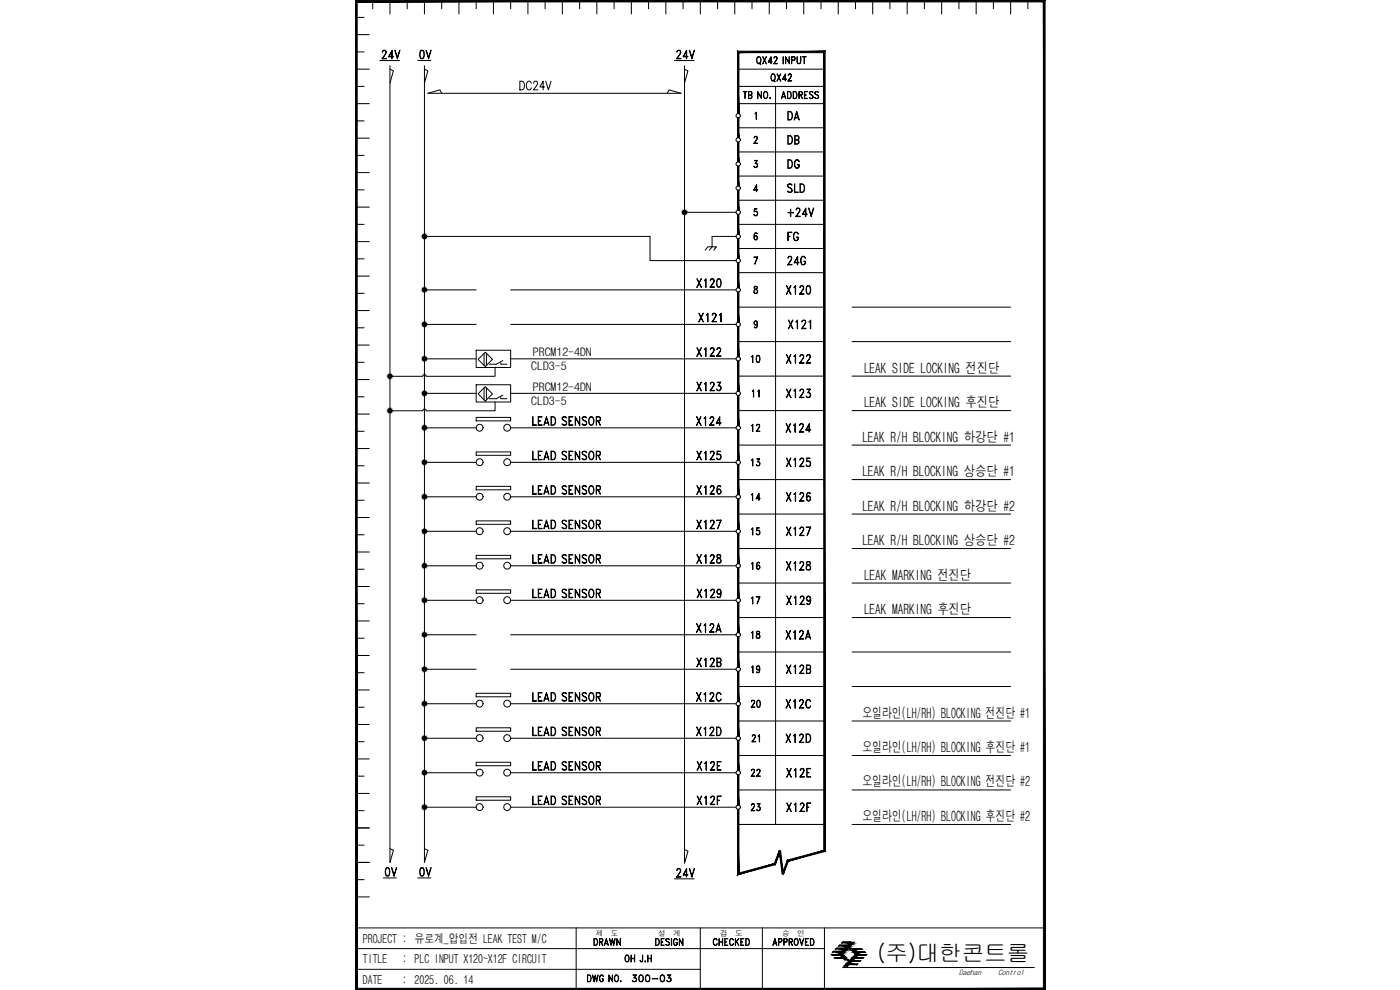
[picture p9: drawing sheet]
<svg xmlns="http://www.w3.org/2000/svg" width="420mm" height="297mm" viewBox="0 0 420 297" stroke-linecap="round" stroke-linejoin="round" font-family="sans-serif">
<defs><g id="words">
<text font-size="6.8" x="263.2" y="288.3">(주)대한콘트롤</text>
<g font-size="6.2">
<text x="235.7" y="37.4">DA</text>
<text x="235.7" y="51.9">DG</text>
<text x="235.7" y="66.3">+24V</text>
<text x="235.3" y="80.8">24G</text>
<text x="234.9" y="89.6">X120</text>
<text x="208.1" y="108.3">X122</text>
<text x="234.9" y="120.6">X123</text>
<text x="208.1" y="139.3">X125</text>
<text x="234.9" y="151.7">X126</text>
<text x="208.1" y="170.4">X128</text>
<text x="235.3" y="182.7">X129</text>
<text x="208.1" y="201.4">X12B</text>
<text x="234.9" y="213.8">X12C</text>
<text x="208.5" y="232.5">X12E</text>
<text x="235.3" y="244.8">X12F</text>
</g>
<g font-size="5.7">
<text x="155.2" y="28.2">DC24V</text>
<text x="230.4" y="25.8">QX42</text>
<text x="235.7" y="44.4">DB</text>
<text x="235.3" y="58.9">SLD</text>
<text x="235.7" y="73.4">FG</text>
<text x="208.1" y="87.5">X120</text>
<text x="208.8" y="97.7">X121</text>
<text x="235.7" y="99.8">X121</text>
<text x="234.9" y="110.1">X122</text>
<text x="208.1" y="118.5">X123</text>
<text x="208.1" y="128.8">X124</text>
<text x="234.9" y="130.9">X124</text>
<text x="234.9" y="141.1">X125</text>
<text x="208.1" y="149.6">X126</text>
<text x="208.1" y="159.8">X127</text>
<text x="234.9" y="161.9">X127</text>
<text x="234.9" y="172.2">X128</text>
<text x="208.5" y="180.6">X129</text>
<text x="208.1" y="190.9">X12A</text>
<text x="234.9" y="193">X12A</text>
<text x="234.9" y="203.2">X12B</text>
<text x="208.1" y="211.7">X12C</text>
<text x="208.1" y="221.9">X12D</text>
<text x="234.9" y="224">X12D</text>
<text x="235.3" y="234.2">X12E</text>
<text x="208.5" y="242.7">X12F</text>
</g>
<g font-size="5.3">
<text x="233.5" y="30.7">ADDRESS</text>
<text x="224.7" y="110.1">10</text>
<text x="224.7" y="130.5">12</text>
<text x="224.7" y="141.1">13</text>
<text x="224.7" y="151.3">14</text>
<text x="224.7" y="161.6">15</text>
<text x="224.7" y="172.2">16</text>
<text x="224.7" y="182.4">17</text>
<text x="224.7" y="192.6">18</text>
<text x="224.7" y="203.2">19</text>
<text x="224.4" y="213.4">20</text>
<text x="224.7" y="223.7">21</text>
<text x="224.4" y="234.2">22</text>
<text x="224.4" y="244.5">23</text>
<text x="177.4" y="285">DRAWN</text>
<text x="188.7" y="296">300-03</text>
</g>
<text font-size="4.9" x="229" y="120.3" transform="rotate(-90 229 120.3)">11</text>
<g font-size="4.2">
<text x="259.3" y="111.8">LEAK SIDE LOCKING 전진단</text>
<text x="259.3" y="122.1">LEAK SIDE LOCKING 후진단</text>
<text x="258.8" y="132.5">LEAK R/H BLOCKING 하강단 #1</text>
<text x="258.8" y="142.8">LEAK R/H BLOCKING 상승단 #1</text>
<text x="258.8" y="153.2">LEAK R/H BLOCKING 하강단 #2</text>
<text x="258.8" y="163.5">LEAK R/H BLOCKING 상승단 #2</text>
<text x="259.3" y="173.9">LEAK MARKING 전진단</text>
<text x="259.3" y="184.2">LEAK MARKING 후진단</text>
<text x="258.8" y="215.3">오일라인(LH/RH) BLOCKING 전진단 #1</text>
<text x="258.8" y="225.6">오일라인(LH/RH) BLOCKING 후진단 #1</text>
<text x="258.8" y="236">오일라인(LH/RH) BLOCKING 전진단 #2</text>
<text x="258.8" y="246.3">오일라인(LH/RH) BLOCKING 후진단 #2</text>
</g>
<g font-size="3.7">
<text x="108.9" y="282.9">PROJECT : 유로계_압입전 LEAK TEST M/C</text>
<text x="108.9" y="289.1">TITLE</text>
<text x="120.6" y="289.1">: PLC INPUT X120~X12F CIRCUIT</text>
<text x="108.9" y="295.3">DATE</text>
<text x="120.6" y="295.3">: 2025. 06. 14</text>
</g>
<g font-size="3.5">
<text x="160" y="106.9">PRCM12-4DN</text>
<text x="159.5" y="111.1">CLD3-5</text>
<text x="160" y="117.3">PRCM12-4DN</text>
<text x="159.5" y="121.4">CLD3-5</text>
</g>
<g font-size="2.3">
<text x="178.8" y="281">제</text>
<text x="183.4" y="281">도</text>
<text x="197.5" y="281">설</text>
<text x="202" y="281">계</text>
<text x="216.1" y="281">검</text>
<text x="220.6" y="281">도</text>
<text x="234.7" y="281">승</text>
<text x="239.2" y="281">인</text>
<text x="287.8" y="292.5">Daehan</text>
<text x="299.6" y="292.5">Control</text>
</g>
</g></defs>
<!-- layer: 0 -->
<g fill="#000" stroke="#000" stroke-width=".3">
<path d="M252.2 285.7v.3h-.2zM253.2 284.8v.3h-.3zM253.8 284.2l.3-.3v.3zM255 283v.3h-.3zM256.5 284.9l.2 .3h-.2zM257.4 285.8l.3 .3h-.3z"/>
<path d="M106.7 .1v.5l206.9-.5zM106.7 .6l206.9-.5-.5 .5zM313.6 .1l-.5 .5 .5 296.4zM313.1 .6l.5 296.4-.5-.5zM106.7 297h206.9l-.5-.5zM106.7 297l.5-.5h205.9zM106.7 .1v296.9l.5-.5zM106.7 .1h.5v296.4z"/>
<path d="M221.3 35.4l.5 5.9v-5.9zM221.3 35.4l.5 5.9h-.5z"/>
<path d="M221.3 42.6l.5 6v-6zM221.3 42.6l.5 6h-.5z"/>
<path d="M221.3 49.9l.5 5.9v-5.9zM221.3 49.9l.5 5.9h-.5z"/>
<path d="M221.3 57.1l.5 6v-6zM221.3 57.1l.5 6h-.5z"/>
<path d="M221.3 64.3l.5 6v-6zM221.3 64.3l.5 6h-.5z"/>
<path d="M221.3 71.6l.5 5.9v-5.9zM221.3 71.6l.5 5.9h-.5z"/>
<path d="M221.3 78.8l.5 7.5v-7.5zM221.3 78.8l.5 7.5h-.5z"/>
<path d="M221.3 87.6l.5 9.1v-9.1zM221.3 87.6l.5 9.1h-.5z"/>
<path d="M221.3 98l.5 9v-9zM221.3 98l.5 9h-.5z"/>
<path d="M221.3 108.3l.5 9.1v-9.1zM221.3 108.3l.5 9.1h-.5z"/>
<path d="M221.3 118.7l.5 9v-9zM221.3 118.7l.5 9h-.5z"/>
<path d="M221.3 129l.5 9.1v-9.1zM221.3 129l.5 9.1h-.5z"/>
<path d="M221.3 139.4l.5 9v-9zM221.3 139.4l.5 9h-.5z"/>
<path d="M221.3 149.7l.5 9.1v-9.1zM221.3 149.7l.5 9.1h-.5z"/>
<path d="M221.3 160.1l.5 9v-9zM221.3 160.1l.5 9h-.5z"/>
<path d="M221.3 170.4l.5 9.1v-9.1zM221.3 170.4l.5 9.1h-.5z"/>
<path d="M221.3 180.8l.5 9v-9zM221.3 180.8l.5 9h-.5z"/>
<path d="M221.3 191.1l.5 9.1v-9.1zM221.3 191.1l.5 9.1h-.5z"/>
<path d="M221.3 201.5l.5 9v-9zM221.3 201.5l.5 9h-.5z"/>
<path d="M221.3 211.8l.5 9.1v-9.1zM221.3 211.8l.5 9.1h-.5z"/>
<path d="M221.3 222.2l.5 9v-9zM221.3 222.2l.5 9h-.5z"/>
<path d="M221.3 232.5l.5 9.1v-9.1zM221.3 232.5l.5 9.1h-.5z"/>
<path d="M221.4 242.8l.4 19.1v-19.1zM221.4 242.8l.4 19.1-.4 .6zM221.8 261.9l-.4 .6 10.9-3.4zM221.4 262.5l10.9-3.4 .4 .4zM233.9 255.2l-1.6 3.9 .4 .4zM233.9 255.2l.4 .2-1.6 4.1z"/>
<path d="M233.8 255.3l1.3 6.9-.8-6.9zM233.8 255.3l1.3 6.9h-.4z"/>
<path d="M236.3 258l-1.6 4.1 .4 .2zM236.3 258l.3 .4-1.5 3.9zM236.3 258l.3 .4 10.6-3.2zM236.6 258.4l10.6-3.2 .4 .3zM247.2 15.8v239.4l.4 .3zM247.6 15.4v240.1l-.4-239.7zM221.8 15.8h25.4l.4-.4zM221.3 15.4h26.3l-25.8 .4zM221.3 15.4l.5 18.7v-18.3zM221.3 15.4l.5 18.7h-.5z"/>
<path d="M250.1 285.5h2.1zM250.1 285.5h2.1z"/>
<path d="M251 284.5h2.2zM251 284.5h2.2z"/>
<path d="M249.5 286.4l2.6 .2-.2-.2zM249.5 286.4l2.6 .2h-2.4z"/>
<path d="M251.9 283.6h2.2zM251.9 283.6h2.2z"/>
<path d="M250.1 285.5l2.1 .2v-.2zM250.1 285.5l2.1 .2h-2.3z"/>
<path d="M252 286l.2 .2zM252 286l.2 .2h-.4z"/>
<path d="M252.2 285.5v.2l.3-.2zM252.2 285.5v.2z"/>
<path d="M250.4 287.3l2.6 .3-.2-.3zM250.4 287.3l2.6 .3h-2.3z"/>
<path d="M252.9 282.7h2.1zM252.9 282.7h2.1z"/>
<path d="M251.9 286.4l1.8 .7-.7-.7zM251.9 286.4l1.8 .7h-1.1z"/>
<path d="M252.2 286l.7 .2 .2-.2zM252.2 286l.7 .2h-.7z"/>
<path d="M251 284.5l2.2 .3v-.3zM250.8 284.8l.2-.3 2.2 .3z"/>
<path d="M252.9 285.1l.3 .1zM252.9 285.1l.3 .1h-.5z"/>
<path d="M252.2 285.7l.9 .3 .2-.3zM252.2 285.7l.9 .3h-.9z"/>
<path d="M252.3 285.7h1.1zM252.2 285.7h1.1z"/>
<path d="M253.2 284.5v.3l.2-.3zM253.2 284.5v.3z"/>
<path d="M252.5 285.5l.9 .2 .2-.2zM252.5 285.5l.9 .2h-1.2z"/>
<path d="M252.8 287.3l1.8 .8-.7-.8zM252.8 287.3l1.8 .8h-1.1z"/>
<path d="M253.2 285.1l.6 .1 .2-.1zM253.2 285.1l.6 .1h-.6z"/>
<path d="M251.9 283.6l2.2 .3v-.3zM251.9 283.6l2.2 .3h-2.4z"/>
<path d="M253.8 284.2l.3 .1zM253.8 284.2l.3 .1h-.5z"/>
<path d="M253.2 284.8l.8 .3 .2-.3zM253.2 284.8l.8 .3h-.8z"/>
<path d="M253.2 284.8h1.1zM253.2 284.8h1z"/>
<path d="M254.1 283.6v.3l.2-.3zM254.1 283.6v.3z"/>
<path d="M253.4 284.5l.9 .3 .2-.3zM253.4 284.5l.9 .3h-1.1z"/>
<path d="M254.1 284.2l.6 .1 .2-.1zM254.1 284.2l.6 .1h-.6z"/>
<path d="M252.9 282.7l2.1 .2v-.2zM252.6 282.9l.3-.2 2.1 .2z"/>
<path d="M254.7 283.3l.3 .1zM254.7 283.3l.3 .1h-.4z"/>
<path d="M253.9 289.2l.4 .7 .7-.7zM253.9 289.2l.4 .7h-1.1z"/>
<path d="M254.1 283.9l.8 .3 .3-.3zM254.1 283.9l.8 .3h-.8z"/>
<path d="M254.1 283.9h1.1zM254.1 283.9h1.1z"/>
<path d="M255 282.7v.2l.3-.2zM255 282.7v.2z"/>
<path d="M254.3 283.6l.9 .3 .2-.3zM254.3 283.6l.9 .3h-1.1z"/>
<path d="M255 283.3l.7 .1 .1-.1zM255 283.3l.7 .1h-.7z"/>
<path d="M254.9 288.2l.3 .7 .8-.7zM254.9 288.2l.3 .7h-1.1z"/>
<path d="M255 283l.8 .3 .3-.3zM255 283l.8 .3h-.8z"/>
<path d="M255 282.9h1.1zM255 282.9l1.1 .1z"/>
<path d="M255.1 284.6l1.3 .3-.2-.3zM255.1 284.6l1.3 .3h-1.1z"/>
<path d="M255.3 282.7l.8 .2 .3-.2zM255.3 282.7l.8 .2h-1.1z"/>
<path d="M255.3 284.9h1.2zM255.3 284.9h1.2z"/>
<path d="M256.5 284.6h2.1zM256.5 284.6h2.1z"/>
<path d="M255.4 284.9l1.1 .3v-.3zM255.4 284.9l1.1 .3h-.9z"/>
<path d="M255.6 285.2l.9 .2v-.2zM255.6 285.2l.9 .2z"/>
<path d="M256.2 284.6l.3 .3v-.3zM256.2 284.6l.3 .3z"/>
<path d="M256.5 285.2l.4 .2zM256.5 285.2l.4 .2h-.4z"/>
<path d="M255.7 287.3l.4 .8 .7-.8zM255.7 287.3l.4 .8h-1.1z"/>
<path d="M256 285.5l1.4 .3-.3-.3zM256 285.5l1.4 .3h-1.2z"/>
<path d="M256.2 285.8h1.2zM256.2 285.8h1.2z"/>
<path d="M257.1 285.5l.3 .3v-.3zM257.1 285.5l.3 .3z"/>
<path d="M256.3 285.8l1.1 .3v-.3zM256.3 285.8l1.1 .3h-.8z"/>
<path d="M256.6 286.1l.8 .2v-.2zM256.6 286.1l.8 .2z"/>
<path d="M255 289.2l2.2 .3 .2-.3zM255 289.2l2.2 .3h-2.4z"/>
<path d="M257.4 286.1l.4 .2zM257.4 286.1l.4 .2z"/>
<path d="M256.6 286.4l.4 .7 .8-.7zM256.6 286.4l.4 .7h-1.1z"/>
<path d="M256 288.2l2.1 .3 .2-.3zM256 288.2l2.1 .3h-2.4z"/>
<path d="M256.5 284.6l2.3 .3-.2-.3zM256.5 284.6l2.3 .3h-2.3z"/>
<path d="M256.8 287.3l2.2 .3 .2-.3zM256.8 287.3l2.2 .3h-2.4z"/>
<path d="M257.4 285.5l2.1 .1zM257.4 285.5l2.1 .1z"/>
<path d="M257.4 285.6l2.3 .2-.2-.2zM257.4 285.6l2.3 .2h-2.3z"/>
<path d="M257.7 286.4l2.2 .3 .2-.3zM257.7 286.4l2.2 .3h-2.4z"/>
</g>
<!-- layer: 6 -->
<path d="M106.7 278.4h206.9M172.9 278.4v18.6M210.2 278.4v18.6M228.8 278.4v18.6M247.4 278.4v18.6M106.7 284.6h140.7M106.7 290.8h103.5" fill="none" stroke="#000" stroke-width=".3"/>
<!-- layer: 0 -->
<g fill="none" stroke="#000" stroke-width=".3">
<path d="M106.7 15.6h2.6M106.7 5.2h2.6M106.7 10.4h4.1M106.7 .1h4.1M111.9 .1v2.5M114 18.2h5.9M114.7 17.5l1.3 .1h-1.4l1.2-1.8-.3-.6h-.4l-.3 .5-.1-.1 .4-.5h.4l.4 .7-1.2 1.8M116.7 16.9l1.4 .1h-1.5l1.1-1.9v2.5l-.1-2.2-.9 1.6M117 .1v4.1M117 19.7v239.1l1.1-3.7-1.1-.5M118.5 15.1l.8 2.2 .7-2.2-.7 2.5zM122.2 .1v2.5"/>
<path d="M125.4 18.2h3.9M126.3 15.2l.4-.1a1.7 1.7 0 0 1 0 2.5h-.1a1.92 1.92 0 0 1-.3-2.4zM126.3 17.4h.7M126.3 15.3h.7M126.4 15.2l-.3 1 .3 1.3M126.9 15.2l.3 1-.3 1.3M127.4 .1v4.1M127.4 19.7v239.1l1-3.7-1-.5M127.8 15.1l.8 2.2 .8-2.2-.8 2.5zM132.6 .1v2.5M137.7 .1v4.1M142.9 .1v2.5"/>
<path d="M148.1 .1v4.1M153.3 .1v2.5M158.4 .1v4.1M163.6 .1v2.5M168.8 .1v4.1M173.9 .1v2.5M179.1 .1v4.1M184.3 .1v2.5M189.5 .1v4.1M194.6 .1v2.5M199.8 .1v4.1M202.4 18.2h5.9"/>
<path d="M203.1 17.5l1.3 .1h-1.4l1.2-1.8-.3-.6h-.4l-.3 .5-.1-.1 .4-.5h.4l.4 .7-1.2 1.8M205 .1v2.5M205.1 16.9l1.4 .1h-1.5l1.1-1.9v2.5l-.1-2.2-.9 1.6M205.4 19.7v239.1M206.9 15.1l.8 2.2 .7-2.2-.7 2.5zM210.2 .1v4.1M215.3 .1v2.5M220.5 .1v4.1M225.7 .1v2.5M227.4 17.1l.2-.1a1.11 1.11 0 0 1 .8 1.1 1.11 1.11 0 0 1-.8 1 1.44 1.44 0 0 1-.2-2zM227.4 17.2l.2-.1a1.03 1.03 0 0 1 .7 1 1.03 1.03 0 0 1-.7 .9 1.27 1.27 0 0 1-.2-1.8zM227.8 18.8l.5 .5z"/>
<path d="M228.9 17l1.1 2.1zM229.9 17l-1 2.1zM230.6 18.5l1.2 .1h-1.3l.9-1.6v2.1l-.1-1.8-.7 1.3M230.9 .1v4.1M232.3 19l1 .1h-1.1l1-1.5-.3-.5-.6 .3 .1-.3 .5-.1 .3 .6-.9 1.5M235 17l.1 2.1zM235.7 17l1.1 1.8 .1-1.8v2.1l-1.1-1.8-.1 1.8zM236 .1v2.5M237.6 18l.9-.1v-.7l-.9-.1v2v-2.1l.9 .1 .1 .3-.1 .6-.9 .1M239.2 17l.1 1.5 .4 .5 .5-.2 .1-1.8v1.5l-.4 .6-.6-.3zM240.8 17l1.1 .1zM241.2 .1v4.1"/>
<path d="M241.3 17.1v2l.1-2M246.4 .1v2.5M251.6 .1v4.1M256.7 .1v2.5M261.9 .1v4.1M267.1 .1v2.5M272.3 .1v4.1M277.4 .1v2.5M282.6 .1v4.1M287.8 .1v2.5M293 .1v4.1M298.1 .1v2.5"/>
<path d="M303.3 .1v4.1M308.5 .1v2.5M106.7 36.3h2.6M106.7 25.9h2.6M106.7 20.8h4.1M106.7 31.1h4.1M117 20.8l1.1 .5-1.1 3.6M127.4 20.8l1 .5-1 3.6M132.6 28l-.6-1-3.6 1h76l-3.6-1-.5 1M205.4 20.8l1.1 .5-1.1 3.6M221.6 25.9h25.8M221.6 20.8h25.8"/>
<path d="M221.6 31.1h25.8M221.6 38.3h25.8M223.1 27.4l1 .1zM223.6 27.5v2.1v-2.1M224.7 28.5l.8-.1v-.8l-.8-.1v2l.8-.1v-.7l-.8-.1M225.3 28.5l.4 .4-.1 .5-1 .2v-2.2l1 .2 .1 .5-.4 .5M226.6 34.1l.4-.5v2.2l-.1-1.9zM227.4 27.4l1.1 1.9v-1.9v2.2l-1-1.9-.1 1.9zM229.4 27.5l.2-.1a1.11 1.11 0 0 1 .9 1.1 1.11 1.11 0 0 1-.9 1.1 1.43 1.43 0 0 1-.2-2.1zM229.4 27.6l.3-.1a1.04 1.04 0 0 1 .7 1 1.04 1.04 0 0 1-.7 1 1.28 1.28 0 0 1-.3-1.9zM231.1 29.3l.1 .3zM231.1 29.4h.1"/>
<path d="M232.8 25.9v221.5M106.7 57h2.6M106.7 46.6h2.6M106.7 51.8h4.1M106.7 41.5h4.1M221.6 45.6h25.8M221.6 52.8h25.8M226.3 56.9l1.1 .1h-1.2l.9-1.6v2.1l-.1-1.8-.7 1.3M226.3 42.9l1.1 .1h-1.2l1-1.5-.2-.5-.7 .3 .2-.3 .5-.1 .3 .6-1 1.5M226.3 50l.3 .2M226.7 49a.64 .64 0 0 1 .7 .9 .64 .64 0 0 1-1.2 0l.7 .3 .4-.4M227 49.1l.3 .5-.3 .6"/>
<path d="M227.2 48.2l-.8-.1h.9l-.6 1M227.2 48.1l-.6 1 .5 .1 .2 .3M106.7 67.3h2.6M106.7 77.7h2.6M106.7 72.5h4.1M106.7 62.1h4.1M127.4 70.9h67.7v7.3h25.8M205.4 63.7h15.5M211.6 75.1l.8-1.1h2.6l-.8 1.1M220.9 70.9h-7.2v3.1l-.8 1.1M221.6 67.3h25.8M221.6 60.1h25.8"/>
<path d="M221.6 74.6h25.8M226.3 64.5l.3 .2M226.4 71.5l.4 .4 .5-.4M226.4 71.2l.4-.4 .5 .4M226.5 70.1h.7M226.6 70l-.2 .3a1.53 1.53 0 0 0 .3 1.6M226.7 70.8l-.3 .5M226.9 70.8l.4 .5-.4 .6M227 63.4l.3 .6-.3 .7M227.1 70l.2 .2-.5-.3a1.28 1.28 0 0 0 0 2.1 .61 .61 0 0 0 .6-.9 .61 .61 0 0 0-1-.1M227.3 63.8a.64 .64 0 0 0-1-.3l.1-.9h.8l-.7 .1-.1 .7a.67 .67 0 0 1 1 .7 .67 .67 0 0 1-1.1 .5l-.1-.2 .7 .3 .4-.4M227.3 77.1l-.8 2.2 .9-2.2h-1.2l1.1 .1"/>
<path d="M106.7 88h2.6M106.7 98.4h2.6M106.7 93.2h4.1M106.7 82.8h4.1M127.4 87h15.5M127.4 97.3h15.5M153.3 87h67.6M153.3 97.3h67.6M221.6 81.8h25.8v10.4h-25.8M226.3 87.8l.3 .2M226.4 97.1l.4 .4 .5-.4M226.4 96.8l.4-.5 .5 .5"/>
<path d="M226.4 86l.1 .7a.68 .68 0 0 1 .7 .4 .68 .68 0 0 1-.2 .9h-.4a.68 .68 0 0 1-.2-.9 .68 .68 0 0 1 .7-.4l.2-.5a.57 .57 0 0 0-.9-.2zM226.4 86.1h.8M226.4 98.2h.7M226.5 86v.6a.73 .73 0 0 1 .9 .7 .73 .73 0 0 1-.8 .8 .77 .77 0 0 1-.3-1 .77 .77 0 0 1 .8-.5v-.6M226.7 96.3l-.3 .6 .3 .6M226.9 96.3a1.59 1.59 0 0 1 .1 2M227.3 97.3l-.2 .2a.58 .58 0 0 1-.8-.6 .58 .58 0 0 1 1-.3v.4a1.02 1.02 0 0 1-.6 1.4l-.3-.3 .1 .2M227.3 97l-.4 .5M227.3 87.8l-.2 .2M255.7 92.2h47.6M106.7 119.1h2.6M106.7 108.7h2.6"/>
<path d="M106.7 103.5h4.1M106.7 113.9h4.1M127.4 107.7h15.5M127.4 118h15.5M142.9 105.1h10.4v5.2h-10.4zM142.9 115.4h10.4v5.2h-10.4zM143.5 107.8l2.1-2.1 2.2 2.1-2.2 2.2zM143.5 118.2l2.1-2.2 2.2 2.2-2.2 2.1zM145.3 106v3.6M145.3 116.4v3.6M146 106v3.6M146 116.4v3.6"/>
<path d="M148.6 110.2v2.7h-20.7a.52 .52 0 0 0-.5-.5 .52 .52 0 0 0-.5 .5h-9.9M150.3 108.9v.4h1.8M150.3 119.3v.3h1.8M150.9 108.2l-2 1.1h-2.1M150.9 118.6l-2 1h-2.1M153.3 107.7h67.6M153.3 118h67.6M221.6 102.5h25.8M221.6 112.8h25.8M255.7 102.5h47.6M255.7 112.8h47.6M106.7 139.7h2.6"/>
<path d="M106.7 129.4h2.6M106.7 134.6h4.1M106.7 124.2h4.1M127.4 138.7h15.5M127.4 128.4h15.5M142.9 125.2h10.4v1.1h-10.4zM142.9 135.6h10.4v1h-10.4zM148.6 120.6v2.6h-20.7a.52 .52 0 0 0-.5-.5 .52 .52 0 0 0-.5 .5h-9.9M153.3 138.7h67.6M153.3 128.4h67.6M159.9 125l.1 2.5 1 .1h-1.1zM159.9 135.4l.1 2.4 1 .2h-1.1z"/>
<path d="M161.5 125h1.2l-1.1 .1v2.4l1.1 .1h-1.2zM161.5 135.4h1.2l-1.1 .1v2.3l1.1 .2h-1.2zM161.6 126.2h.6l-.6 .2M161.6 136.6h.6l-.6 .1M163.4 127h1.2M163.4 137.3h1.2M163.5 126.9h1M163.5 137.2h1M164 125l.8 2.6-.8-2.2-.8 2.2zM164 135.4l.8 2.6-.8-2.3-.8 2.3zM165.4 125a1.39 1.39 0 0 1 1.4 .9 1.39 1.39 0 0 1-.4 1.6l-1 .1zM165.4 135.4a1.38 1.38 0 0 1 1.4 .8 1.38 1.38 0 0 1-.4 1.6l-1 .2z"/>
<path d="M165.5 125.1a1.26 1.26 0 0 1 1.2 .8 1.26 1.26 0 0 1-.3 1.5l-.9 .1zM165.5 135.5a1.25 1.25 0 0 1 1.2 .8 1.25 1.25 0 0 1-.3 1.4l-.9 .1zM168.9 125.1a.83 .83 0 0 1 1.2 .3l-.5-.3-.8 .3 .1 .5 .7 .3a.74 .74 0 0 1 .3 1.3 .74 .74 0 0 1-1.2-.3l.5 .3 .8-.3-.2-.7-1-.6-.1-.5zM168.9 135.5a.83 .83 0 0 1 1.2 .2l-.5-.2-.8 .2 .1 .5 .7 .4a.74 .74 0 0 1 .3 1.2 .74 .74 0 0 1-1.2-.2l.5 .2 .8-.2-.2-.8-1-.6-.1-.5zM170.8 125h1.1l-1.1 .1v2.4l1.1 .1h-1.1zM170.8 135.4h1.1l-1.1 .1v2.3l1.1 .2h-1.1zM170.8 126.2h.6l-.6 .2M170.8 136.6h.6l-.6 .1M172.6 125l1.3 2.2 .1-2.2v2.6l-1.3-2.2-.1 2.2zM172.6 135.4l1.3 2.2 .1-2.2v2.6l-1.3-2.3-.1 2.3zM174.9 125.1a.83 .83 0 0 1 1.2 .3l-.5-.3-.8 .3 .1 .5 .7 .3a.74 .74 0 0 1 .3 1.3 .74 .74 0 0 1-1.2-.3l.5 .3 .8-.3-.2-.7-1-.6-.1-.5zM174.9 135.5a.83 .83 0 0 1 1.2 .2l-.5-.2-.8 .2 .1 .5 .7 .4a.74 .74 0 0 1 .3 1.2 .74 .74 0 0 1-1.2-.2l.5 .2 .8-.2-.2-.8-1-.6-.1-.5z"/>
<path d="M177.1 125.1l.2-.1a1.41 1.41 0 0 1 1 1.1 1.41 1.41 0 0 1-.4 1.4l-.2 .1a1.41 1.41 0 0 1-1.1-1 1.41 1.41 0 0 1 .5-1.5zM177.1 125.3l.3-.2a1.24 1.24 0 0 1 .8 1.2 1.24 1.24 0 0 1-.8 1.2 1.53 1.53 0 0 1-.3-2.2zM177.1 135.5l.2-.1a1.41 1.41 0 0 1 1 1 1.41 1.41 0 0 1-.4 1.4l-.2 .2a1.41 1.41 0 0 1-1.1-1.1 1.41 1.41 0 0 1 .5-1.4zM177.1 135.6l.3-.1a1.24 1.24 0 0 1 .8 1.2 1.24 1.24 0 0 1-.8 1.1 1.53 1.53 0 0 1-.3-2.2zM179 126.2l1-.1v-.8l-1-.2-.1 2.5v-2.6h.8l.5 .5a.65 .65 0 0 1-.5 .9h-.7M179 136.6l1-.1v-.9l-1-.1-.1 2.5v-2.6h.8l.5 .5a.65 .65 0 0 1-.5 .8h-.7M179.5 126.4l.7 1.2-.6-1.2M179.5 136.7l.7 1.3-.6-1.3M221.6 123.2h25.8M221.6 133.5h25.8M255.7 123.2h47.6M255.7 133.5h47.6"/>
<path d="M106.7 150.1h2.6M106.7 155.3h4.1M106.7 144.9h4.1M127.4 149.1h15.5M127.4 159.4h15.5M142.9 145.9h10.4v1.1h-10.4zM142.9 156.3h10.4v1h-10.4zM153.3 149.1h67.6M153.3 159.4h67.6M159.9 145.7l.1 2.5 1 .1h-1.1zM159.9 156.1l.1 2.4 1 .1h-1.1zM161.5 145.7h1.2l-1.1 .1v2.4l1.1 .1h-1.2z"/>
<path d="M161.5 156.1h1.2l-1.1 .1v2.3l1.1 .1h-1.2zM161.6 146.9h.6l-.6 .2M161.6 157.3h.6l-.6 .1M163.4 147.7h1.2M163.4 158h1.2M163.5 147.6h1M163.5 157.9h1M164 145.7l.8 2.6-.8-2.2-.8 2.2zM164 156.1l.8 2.5-.8-2.2-.8 2.2zM165.4 145.7a1.38 1.38 0 0 1 1.4 .9 1.38 1.38 0 0 1-.4 1.6l-1 .1zM165.4 156.1a1.38 1.38 0 0 1 1.4 .8 1.38 1.38 0 0 1-.4 1.6l-1 .1zM165.5 145.8a1.25 1.25 0 0 1 1.2 .8 1.25 1.25 0 0 1-.3 1.4l-.9 .2z"/>
<path d="M165.5 156.2a1.26 1.26 0 0 1 1.2 .8 1.26 1.26 0 0 1-.3 1.4l-.9 .1zM168.9 145.8a.83 .83 0 0 1 1.2 .3l-.5-.3-.8 .3 .1 .5 .7 .3a.74 .74 0 0 1 .3 1.2 .74 .74 0 0 1-1.2-.2l.5 .3 .8-.3-.2-.7-1-.6-.1-.5zM168.9 156.2a.84 .84 0 0 1 1.2 .2l-.5-.2-.8 .2 .1 .5 .7 .4a.74 .74 0 0 1 .3 1.2 .74 .74 0 0 1-1.2-.2l.5 .2 .8-.2-.2-.8-1-.6-.1-.5zM170.8 145.7h1.1l-1.1 .1v2.4l1.1 .1h-1.1zM170.8 156.1h1.1l-1.1 .1v2.3l1.1 .1h-1.1zM170.8 146.9h.6l-.6 .2M170.8 157.3h.6l-.6 .1M172.6 145.7l1.3 2.2 .1-2.2v2.6l-1.3-2.2-.1 2.2zM172.6 156.1l1.3 2.2 .1-2.2v2.5l-1.3-2.2-.1 2.2zM174.9 145.8a.83 .83 0 0 1 1.2 .3l-.5-.3-.8 .3 .1 .5 .7 .3a.74 .74 0 0 1 .3 1.2 .74 .74 0 0 1-1.2-.2l.5 .3 .8-.3-.2-.7-1-.6-.1-.5zM174.9 156.2a.84 .84 0 0 1 1.2 .2l-.5-.2-.8 .2 .1 .5 .7 .4a.74 .74 0 0 1 .3 1.2 .74 .74 0 0 1-1.2-.2l.5 .2 .8-.2-.2-.8-1-.6-.1-.5zM177.1 145.8l.2-.1a1.41 1.41 0 0 1 1 1.1 1.41 1.41 0 0 1-.4 1.4l-.2 .1a1.4 1.4 0 0 1-1.1-1.1 1.4 1.4 0 0 1 .5-1.4z"/>
<path d="M177.1 146l.5-.2a1.3 1.3 0 0 1 .6 1.3 1.3 1.3 0 0 1-.8 1.1 1.54 1.54 0 0 1-.3-2.2zM177.1 156.2l.2-.1a1.41 1.41 0 0 1 1 1 1.41 1.41 0 0 1-.4 1.4l-.2 .1a1.41 1.41 0 0 1-1.1-1 1.41 1.41 0 0 1 .5-1.4zM177.1 156.3l.5-.1a1.41 1.41 0 0 1 0 2.3h-.2a1.54 1.54 0 0 1-.3-2.2zM179 146.9h.7a.62 .62 0 0 0 .3-.9l-1-.2-.1 2.5v-2.6h.8a.7 .7 0 0 1 .5 .7 .7 .7 0 0 1-.5 .7h-.7M179 157.3l1-.1v-.9l-1-.1-.1 2.4v-2.5h.8a.7 .7 0 0 1 .5 .6 .7 .7 0 0 1-.5 .7h-.7M179.5 147.1l.7 1.2-.6-1.2M179.5 157.4l.7 1.2-.6-1.2M221.6 143.9h25.8M221.6 154.2h25.8M255.7 143.9h47.6M255.7 154.2h47.6M106.7 170.8h2.6"/>
<path d="M106.7 160.5h2.6M106.7 176h4.1M106.7 165.6h4.1M127.4 169.8h15.5M142.9 166.6h10.4v1.1h-10.4zM142.9 177h10.4v1h-10.4zM153.3 169.8h67.6M159.9 166.4l.1 2.5 1 .1h-1.1zM159.9 176.7l.1 2.5 1 .1h-1.1zM161.5 166.4h1.2l-1.1 .1v2.4l1.1 .1h-1.2zM161.5 176.7h1.2l-1.1 .2v2.3l1.1 .1h-1.2zM161.6 167.6h.6l-.6 .2"/>
<path d="M161.6 178h.6l-.6 .1M163.4 168.4h1.2M163.4 178.7h1.2M163.5 168.3h1M163.5 178.6h1M164 166.4l.8 2.6-.8-2.2-.8 2.2zM164 176.7l.8 2.6-.8-2.2-.8 2.2zM165.4 166.4a1.38 1.38 0 0 1 1.4 .9 1.38 1.38 0 0 1-.4 1.6l-1 .1zM165.4 176.7a1.39 1.39 0 0 1 1.4 .9 1.39 1.39 0 0 1-.4 1.6l-1 .1zM165.5 166.5a1.26 1.26 0 0 1 1.2 .8 1.26 1.26 0 0 1-.3 1.4l-.9 .2zM165.5 176.9a1.25 1.25 0 0 1 1.2 .8 1.25 1.25 0 0 1-.3 1.4l-.9 .1zM168.9 166.5a.85 .85 0 0 1 1.2 .3l-.5-.3-.8 .3 .1 .5 .7 .3a.74 .74 0 0 1 .3 1.2 .74 .74 0 0 1-1.2-.2l.5 .3 .8-.3-.2-.7-1-.6-.1-.5z"/>
<path d="M168.9 176.9a.83 .83 0 0 1 1.2 .2l-.5-.2-.8 .2 .1 .5 .7 .4a.74 .74 0 0 1 .3 1.2 .74 .74 0 0 1-1.2-.2l.5 .2 .8-.2-.2-.8-1-.6-.1-.5zM170.8 166.4h1.1l-1.1 .1v2.4l1.1 .1h-1.1zM170.8 176.7h1.1l-1.1 .2v2.3l1.1 .1h-1.1zM170.8 167.6h.6l-.6 .2M170.8 178h.6l-.6 .1M172.6 166.4l1.3 2.2 .1-2.2v2.6l-1.3-2.2-.1 2.2zM172.6 176.7l1.3 2.3 .1-2.3v2.6l-1.3-2.2-.1 2.2zM174.9 166.5a.85 .85 0 0 1 1.2 .3l-.5-.3-.8 .3 .1 .5 .7 .3a.74 .74 0 0 1 .3 1.2 .74 .74 0 0 1-1.2-.2l.5 .3 .8-.3-.2-.7-1-.6-.1-.5zM174.9 176.9a.83 .83 0 0 1 1.2 .2l-.5-.2-.8 .2 .1 .5 .7 .4a.74 .74 0 0 1 .3 1.2 .74 .74 0 0 1-1.2-.2l.5 .2 .8-.2-.2-.8-1-.6-.1-.5zM177.1 166.5l.2-.1a1.4 1.4 0 0 1 1 1 1.4 1.4 0 0 1-.4 1.5l-.2 .1a1.41 1.41 0 0 1-1.1-1.1 1.41 1.41 0 0 1 .5-1.4zM177.1 166.7l.3-.2a1.24 1.24 0 0 1 .8 1.2 1.24 1.24 0 0 1-.8 1.2 1.53 1.53 0 0 1-.3-2.2zM177.1 176.9l.2-.2a1.41 1.41 0 0 1 1 1.1 1.41 1.41 0 0 1-.4 1.4l-.2 .1a1.41 1.41 0 0 1-1.1-1 1.41 1.41 0 0 1 .5-1.4z"/>
<path d="M177.1 177l.3-.1a1.24 1.24 0 0 1 .8 1.1 1.24 1.24 0 0 1-.8 1.2 1.53 1.53 0 0 1-.3-2.2zM179 167.6l1-.1v-.8l-1-.2-.1 2.5v-2.6h.8a.7 .7 0 0 1 .5 .7 .7 .7 0 0 1-.5 .7h-.7M179 178l1-.1v-.9l-1-.1-.1 2.4v-2.6h.8l.5 .5a.65 .65 0 0 1-.5 .9h-.7M179.5 167.8l.7 1.2-.6-1.2M179.5 178.1l.7 1.2-.6-1.2M221.6 164.6h25.8M221.6 174.9h25.8M255.7 164.6h47.6M255.7 174.9h47.6M106.7 191.5h2.6M106.7 181.1h2.6M106.7 196.7h4.1"/>
<path d="M106.7 186.3h4.1M127.4 180.1h15.5M127.4 190.5h15.5M153.3 180.1h67.6M153.3 190.5h67.6M221.6 185.3h25.8M221.6 195.6h25.8M255.7 185.3h47.6M255.7 195.6h47.6M106.7 212.2h2.6M106.7 201.8h2.6M106.7 207h4.1"/>
<path d="M106.7 217.4h4.1M127.4 200.8h15.5M127.4 211.2h15.5M142.9 208h10.4v1.1h-10.4zM142.9 218.4h10.4v1h-10.4zM153.3 200.8h67.6M153.3 211.2h67.6M159.9 207.8l.1 2.5 1 .1h-1.1zM159.9 218.1l.1 2.5 1 .1h-1.1zM161.5 207.8h1.2l-1.1 .1v2.4l1.1 .1h-1.2zM161.5 218.1h1.2l-1.1 .2v2.3l1.1 .1h-1.2zM161.6 209h.6l-.6 .2"/>
<path d="M161.6 219.4h.6l-.6 .1M163.4 209.8h1.2M163.5 209.6h1M163.5 220h1M164 207.8l.8 2.6-.8-2.2-.8 2.2zM164 218.1l.8 2.6-.8-2.2-.8 2.2zM165.4 207.8a1.38 1.38 0 0 1 1.4 .9 1.38 1.38 0 0 1-.4 1.6l-1 .1zM165.4 218.1a1.39 1.39 0 0 1 1.4 .9 1.39 1.39 0 0 1-.4 1.6l-1 .1zM165.5 207.9a1.26 1.26 0 0 1 1.2 .8 1.26 1.26 0 0 1-.3 1.4l-.9 .2zM165.5 218.3a1.26 1.26 0 0 1 1.2 .8 1.26 1.26 0 0 1-.3 1.4l-.9 .1zM168.9 207.9a.84 .84 0 0 1 1.2 .3l-.5-.3-.8 .3 .1 .5 .7 .3a.74 .74 0 0 1 .3 1.2 .74 .74 0 0 1-1.2-.2l.5 .3 .8-.3-.2-.7-1-.6-.1-.5zM168.9 218.3a.83 .83 0 0 1 1.2 .2l-.5-.2-.8 .2 .1 .5 .7 .4a.74 .74 0 0 1 .3 1.2 .74 .74 0 0 1-1.2-.2l.5 .2 .8-.2-.2-.8-1-.6-.1-.5z"/>
<path d="M170.8 207.8h1.1l-1.1 .1v2.4l1.1 .1h-1.1zM170.8 218.1h1.1l-1.1 .2v2.3l1.1 .1h-1.1zM170.8 209h.6l-.6 .2M170.8 219.4h.6l-.6 .1M172.6 207.8l1.3 2.2 .1-2.2v2.6l-1.3-2.2-.1 2.2zM172.6 218.1l1.3 2.3 .1-2.3v2.6l-1.3-2.2-.1 2.2zM174.9 207.9a.84 .84 0 0 1 1.2 .3l-.5-.3-.8 .3 .1 .5 .7 .3a.74 .74 0 0 1 .3 1.2 .74 .74 0 0 1-1.2-.2l.5 .3 .8-.3-.2-.7-1-.6-.1-.5zM174.9 218.3a.83 .83 0 0 1 1.2 .2l-.5-.2-.8 .2 .1 .5 .7 .4a.74 .74 0 0 1 .3 1.2 .74 .74 0 0 1-1.2-.2l.5 .2 .8-.2-.2-.8-1-.6-.1-.5zM177.1 207.9l.2-.1a1.4 1.4 0 0 1 1 1 1.4 1.4 0 0 1-.4 1.5l-.2 .1a1.41 1.41 0 0 1-1.1-1.1 1.41 1.41 0 0 1 .5-1.4zM177.1 208l.3-.1a1.24 1.24 0 0 1 .8 1.2 1.24 1.24 0 0 1-.8 1.2 1.53 1.53 0 0 1-.3-2.3zM177.1 218.3l.2-.2a1.41 1.41 0 0 1 1 1.1 1.41 1.41 0 0 1-.4 1.4l-.2 .1a1.41 1.41 0 0 1-1.1-1 1.41 1.41 0 0 1 .5-1.4zM177.1 218.4l.3-.1a1.24 1.24 0 0 1 .8 1.1 1.24 1.24 0 0 1-.8 1.2 1.53 1.53 0 0 1-.3-2.2z"/>
<path d="M179 209l1-.1v-.9l-1-.1-.1 2.5v-2.6h.8a.7 .7 0 0 1 .5 .7 .7 .7 0 0 1-.5 .7h-.7M179 219.4l1-.1v-.9l-1-.1-.1 2.4v-2.6h.8l.5 .5a.65 .65 0 0 1-.5 .9h-.7M179.5 209.2l.7 1.2-.6-1.2M179.5 219.5l.7 1.2-.6-1.2M221.6 206h25.8M221.6 216.3h25.8M255.7 206h47.6M255.7 216.3h47.6M106.7 222.5h2.6M106.7 232.9h2.6M106.7 227.7h4.1M106.7 238.1h4.1"/>
<path d="M127.4 221.5h15.5M127.4 231.9h15.5M142.9 228.7h10.4v1.1h-10.4zM142.9 239.1h10.4v1h-10.4zM153.3 221.5h67.6M153.3 231.9h67.6M159.9 228.5l.1 2.5 1 .1h-1.1zM159.9 238.8l.1 2.5 1 .1h-1.1zM161.5 228.5h1.2l-1.1 .1v2.4l1.1 .1h-1.2zM161.5 238.8h1.2l-1.1 .2v2.3l1.1 .1h-1.2zM161.6 229.7h.6l-.6 .1M163.4 230.5h1.2"/>
<path d="M163.4 220.1h1.2M163.5 230.3h1M164 228.5l.8 2.6-.8-2.2-.8 2.2zM164 238.8l.8 2.6-.8-2.2-.8 2.2zM165.4 228.5a1.38 1.38 0 0 1 1.4 .9 1.38 1.38 0 0 1-.4 1.6l-1 .1zM165.4 238.8a1.38 1.38 0 0 1 1.4 .9 1.38 1.38 0 0 1-.4 1.6l-1 .1zM165.5 228.6a1.25 1.25 0 0 1 1.2 .8 1.25 1.25 0 0 1-.3 1.4l-.9 .2zM165.5 239a1.25 1.25 0 0 1 1.2 .7 1.25 1.25 0 0 1-.3 1.5l-.9 .1zM168.9 228.6a.83 .83 0 0 1 1.2 .3l-.5-.3-.8 .3 .1 .5 .7 .3a.74 .74 0 0 1 .3 1.2 .74 .74 0 0 1-1.2-.2l.5 .3 .8-.3-.2-.7-1-.6-.1-.5zM168.9 239a.83 .83 0 0 1 1.2 .2l-.5-.2-.8 .2 .1 .5 .7 .4a.74 .74 0 0 1 .3 1.2 .74 .74 0 0 1-1.2-.2l.5 .2 .8-.2-.2-.8-1-.6-.1-.5zM170.8 228.5h1.1l-1.1 .1v2.4l1.1 .1h-1.1zM170.8 238.8h1.1l-1.1 .2v2.3l1.1 .1h-1.1z"/>
<path d="M170.8 229.7h.6l-.6 .1M172.6 228.5l1.3 2.2 .1-2.2v2.6l-1.3-2.2-.1 2.2zM172.6 238.8l1.3 2.3 .1-2.3v2.6l-1.3-2.2-.1 2.2zM174.9 228.6a.83 .83 0 0 1 1.2 .3l-.5-.3-.8 .3 .1 .5 .7 .3a.74 .74 0 0 1 .3 1.2 .74 .74 0 0 1-1.2-.2l.5 .3 .8-.3-.2-.7-1-.6-.1-.5zM174.9 239a.83 .83 0 0 1 1.2 .2l-.5-.2-.8 .2 .1 .5 .7 .4a.74 .74 0 0 1 .3 1.2 .74 .74 0 0 1-1.2-.2l.5 .2 .8-.2-.2-.8-1-.6-.1-.5zM177.1 228.6l.2-.1a1.41 1.41 0 0 1 1 1 1.41 1.41 0 0 1-.4 1.5l-.2 .1a1.41 1.41 0 0 1-1.1-1.1 1.41 1.41 0 0 1 .5-1.4zM177.1 228.7l.5-.1a1.3 1.3 0 0 1 .6 1.3 1.3 1.3 0 0 1-.8 1.1 1.54 1.54 0 0 1-.3-2.3zM177.1 239l.2-.2a1.41 1.41 0 0 1 1 1.1 1.41 1.41 0 0 1-.4 1.4l-.2 .1a1.4 1.4 0 0 1-1.1-1 1.4 1.4 0 0 1 .5-1.4zM177.1 239.1l.5-.1a1.3 1.3 0 0 1 .6 1.2 1.3 1.3 0 0 1-.8 1.1 1.54 1.54 0 0 1-.3-2.2zM179 229.7l1-.1v-.9l-1-.1-.1 2.5v-2.6h.8a.7 .7 0 0 1 .5 .7 .7 .7 0 0 1-.5 .6h-.7M179.5 229.8l.7 1.3-.6-1.3M221.6 226.7h25.8"/>
<path d="M221.6 237h25.8M255.7 226.7h47.6M255.7 237h47.6M106.7 248.4h4.1M106.7 243.2h2.6M106.7 258.8h4.1M106.7 253.6h2.6M127.4 242.2h15.5M153.3 242.2h67.6M161.6 240.1h.6l-.6 .1M163.4 240.8h1.2M163.5 240.7h1"/>
<path d="M170.8 240.1h.6l-.6 .1M179 240.1l1-.1v-.9l-1-.1-.1 2.4v-2.6h.8a.7 .7 0 0 1 .5 .7 .7 .7 0 0 1-.5 .7h-.7M179.5 240.2l.7 1.2-.6-1.2M205.4 254.9l1.1 .5-1.1 3.6M221.6 247.4h25.8M255.7 247.4h47.6M106.7 269.1h4.1M106.7 263.9h2.6M115 263.4h3.9M115.9 260.4l.5-.1a1.7 1.7 0 0 1 0 2.6h-.2a1.92 1.92 0 0 1-.3-2.5zM115.9 262.7h.8M115.9 260.6h.8"/>
<path d="M116 260.4l-.3 1 .3 1.4M116.6 260.4l.3 1-.3 1.4M117.5 260.3l.8 2.2 .8-2.2-.8 2.6zM125.4 263.4h3.9M126.3 260.4l.4-.1a1.7 1.7 0 0 1 0 2.6h-.1a1.92 1.92 0 0 1-.3-2.5zM126.3 262.7h.7M126.3 260.6h.7M126.4 260.4l-.3 1 .3 1.4M126.9 260.4l.3 1-.3 1.4M127.8 260.3l.8 2.2 .8-2.2-.8 2.6zM202.4 263.7h5.9M203.1 263l1.3 .2h-1.4l1.2-1.9-.3-.6h-.4l-.3 .5-.1-.1 .4-.5h.4l.4 .7-1.2 1.9"/>
<path d="M205.1 262.4l1.4 .1h-1.5l1.1-1.9v2.6l-.1-2.3-.9 1.6M206.9 260.6l.8 2.2 .7-2.2-.7 2.6zM176.3 292.5a1.04 1.04 0 0 1 1.1 1 1.04 1.04 0 0 1-1.1 1.1zM176.4 292.6a1 1 0 0 1 1 .6 1 1 0 0 1-.3 1.2l-.7 .1zM177.8 292.5l.5 1.8 .4-1.8 .3 1.8 .5-1.8-.5 2.1-.3-1.8-.4 1.8zM180.2 292.6l.5-.1 .4 .5a.57 .57 0 0 0-.7-.4 .57 .57 0 0 0-.4 .7l.2 1.1 .5 .1 .2-.2 .1-.5-.3-.1h.4v.4a.61 .61 0 0 1-.7 .5 .61 .61 0 0 1-.5-.8zM182.7 292.5l1 1.8 .1-1.8v2.1l-1-1.8-.1 1.8zM184.7 292.6l.1-.1a1.07 1.07 0 0 1 .9 1 1.07 1.07 0 0 1-.9 1.1 1.4 1.4 0 0 1-.1-2zM184.7 292.7l.2-.1a1 1 0 0 1 .7 1 1 1 0 0 1-.7 .9l-.4-.7zM186.3 294.3l.1 .3zM186.3 294.4h.1M187.9 286.6h.1a1.07 1.07 0 0 1 .9 1 1.07 1.07 0 0 1-.9 1 1.38 1.38 0 0 1-.1-2z"/>
<path d="M187.9 286.8l.2-.2a1 1 0 0 1 .7 1 1 1 0 0 1-.7 .9 1.22 1.22 0 0 1-.2-1.7zM189.4 286.6l.1 2zM189.5 287.5h.9M189.5 287.6h.9M190.4 286.6l.1 2zM192.8 286.6l.1 1.5-.2 .4-.3 .1-.3-.5 .3 .4 .3-.1zM193.6 288.3l.1 .3zM193.6 288.4h.1M194.4 286.6l.1 2zM194.5 287.5h.9M194.5 287.6h.9M195.4 286.6l.1 2z"/>
<path d="M196.8 281.6a1.04 1.04 0 0 1 1.1 1 1.04 1.04 0 0 1-1.1 1.1zM196.8 281.7a1 1 0 0 1 1 .6 1 1 0 0 1-.3 1.2l-.7 .1zM198.4 281.6h1l-.9 .1v1.9l.9 .1h-1zM198.5 282.6h.5l-.5 .1M200 281.7l.5-.1 .4 .3-.4-.2-.6 .2 .1 .4 .5 .3a.58 .58 0 0 1 .4 .8 .58 .58 0 0 1-.9 .2l-.2-.2 .4 .2 .7-.2-.2-.6-.8-.5zM201.5 281.6l.1 2.1zM202.4 281.7l.5-.1 .4 .5a.58 .58 0 0 0-.7-.4 .58 .58 0 0 0-.4 .7l.2 1.1 .5 .1 .2-.2 .1-.5-.3-.1h.4v.4a.61 .61 0 0 1-.7 .5 .61 .61 0 0 1-.5-.8zM203.9 281.6l1 1.8 .1-1.8v2.1l-1.1-1.8v1.8zM214.4 281.7l.4-.1 .4 .5-.4-.4a.96 .96 0 0 0-.7 .9 .96 .96 0 0 0 .7 1l.4-.4a.61 .61 0 0 1-.7 .5 .61 .61 0 0 1-.5-.8zM215.8 281.6l.1 2.1zM215.9 282.6h.9M215.9 282.7h.9"/>
<path d="M216.8 281.6l.1 2.1zM217.5 281.6h1l-.9 .1v1.9l.9 .1h-1zM217.6 282.6h.5l-.5 .1M219.3 281.7l.4-.1 .4 .5-.4-.4a.96 .96 0 0 0-.7 .9 .96 .96 0 0 0 .7 1l.4-.4a.61 .61 0 0 1-.7 .5 .61 .61 0 0 1-.5-.8zM220.7 281.6v2.1zM220.7 282.8l1.1-1.2-1.1 1.3M221 282.5l.8 1.2-.7-1.2M222.3 281.6h1l-.9 .1v1.9l.9 .1h-1zM222.4 282.6h.5l-.5 .1M223.8 281.6a1.04 1.04 0 0 1 1.2 1 1.04 1.04 0 0 1-1.2 1.1zM223.9 281.7a1 1 0 0 1 1 .6 1 1 0 0 1-.3 1.2l-.7 .1zM232.1 283.2h.9"/>
<path d="M232.2 283.1h.7M232.6 281.6l.6 2.1-.6-1.8-.7 1.8zM233.7 282.6l.8-.1v-.7l-.8-.1v2v-2.1l.8 .1 .2 .3-.2 .6-.8 .1M235.3 282.6l.8-.1v-.7l-.8-.1-.1 2v-2.1l.9 .1 .2 .3-.2 .6-.8 .1M236.9 282.6l.8-.1v-.7l-.8-.1-.1 2v-2.1l.9 .1 .1 .3-.1 .6-.8 .1M237.3 282.7l.5 1-.4-1M238.6 281.7l.2-.1a1.06 1.06 0 0 1 .8 1 1.06 1.06 0 0 1-.8 1.1 1.39 1.39 0 0 1-.2-2zM238.6 281.8l.3-.1a1 1 0 0 1 .6 .9 1 1 0 0 1-.6 1 1.23 1.23 0 0 1-.3-1.8zM240 281.6l.6 1.8 .6-1.8-.6 2.1zM241.7 281.6h.9l-.8 .1v1.9l.8 .1h-.9zM241.8 282.6h.5l-.5 .1M243.2 281.6a1.04 1.04 0 0 1 1.1 1 1.04 1.04 0 0 1-1.1 1.1z"/>
<path d="M243.3 281.7a1 1 0 0 1 1 .6 1 1 0 0 1-.3 1.2l-.7 .1zM251.8 286.4h1.2l.7 .7M252.9 290.3h57.5M256.4 284.9l.5 .5M257.3 285.8l.5 .5"/>
<circle cx="221.5" cy="34.7" r=".65"/>
<circle cx="221.5" cy="49.2" r=".65"/>
<circle cx="221.5" cy="42" r=".65"/>
<circle cx="221.5" cy="56.4" r=".65"/>
<circle cx="221.5" cy="63.7" r=".65"/>
<circle cx="221.5" cy="70.9" r=".65"/>
<circle cx="221.5" cy="78.2" r=".65"/>
<circle cx="221.5" cy="87" r=".65"/>
<circle cx="221.5" cy="97.3" r=".65"/>
<circle cx="221.5" cy="118" r=".65"/>
<circle cx="221.5" cy="107.7" r=".65"/>
<circle cx="143.9" cy="128.3" r="1.03"/>
<circle cx="143.9" cy="138.7" r="1.03"/>
<circle cx="152.2" cy="128.3" r="1.03"/>
<circle cx="152.2" cy="138.7" r="1.03"/>
<circle cx="221.5" cy="128.4" r=".65"/>
<circle cx="221.5" cy="138.7" r=".65"/>
<circle cx="143.9" cy="159.4" r="1.03"/>
<circle cx="143.9" cy="149" r="1.03"/>
<circle cx="152.2" cy="159.4" r="1.03"/>
<circle cx="152.2" cy="149" r="1.03"/>
<circle cx="221.5" cy="149.1" r=".65"/>
<circle cx="221.5" cy="159.4" r=".65"/>
<circle cx="143.9" cy="169.7" r="1.03"/>
<circle cx="152.2" cy="169.7" r="1.03"/>
<circle cx="221.5" cy="169.8" r=".65"/>
<circle cx="143.9" cy="180.1" r="1.03"/>
<circle cx="152.2" cy="180.1" r="1.03"/>
<circle cx="221.5" cy="190.4" r=".65"/>
<circle cx="221.5" cy="180.1" r=".65"/>
<circle cx="143.9" cy="211.1" r="1.03"/>
<circle cx="152.2" cy="211.1" r="1.03"/>
<circle cx="221.5" cy="200.8" r=".65"/>
<circle cx="221.5" cy="211.1" r=".65"/>
<circle cx="143.9" cy="231.8" r="1.03"/>
<circle cx="143.9" cy="221.5" r="1.03"/>
<circle cx="152.2" cy="231.8" r="1.03"/>
<circle cx="152.2" cy="221.5" r="1.03"/>
<circle cx="221.5" cy="231.9" r=".65"/>
<circle cx="221.5" cy="221.5" r=".65"/>
<circle cx="143.9" cy="242.2" r="1.03"/>
<circle cx="152.2" cy="242.2" r="1.03"/>
<circle cx="221.5" cy="242.2" r=".65"/>
</g>
<!-- layer: 1 -->
<g fill="#000" stroke="#000" stroke-width=".3">
<path d="M126.9 70.9h.5zM126.9 71.1l.5-.2zM126.9 71.2l.5-.3z"/>
<path d="M127 70.6l.4 .3zM126.9 70.7l.5 .2zM126.9 70.8l.5 .1z"/>
<path d="M127.4 70.9l-.3 .5zM127.4 70.9l-.3 .5zM127.4 70.9v.6z"/>
<path d="M127.2 70.4l.2 .5zM127.1 70.5l.3 .4zM127 70.6l.4 .3z"/>
<path d="M127.4 70.9v.6zM127.4 70.9l.2 .5zM127.4 70.9l.2 .5z"/>
<path d="M127.6 70.5l-.2 .4zM127.5 70.4l-.1 .5zM127.4 70.4v.5z"/>
<path d="M127.4 70.9l.4 .4zM127.4 70.9l.4 .3zM127.4 70.9h.5z"/>
<path d="M127.4 70.9h.5zM127.4 70.9l.5-.1zM127.4 70.9l.4-.3z"/>
<path d="M204.9 63.7h.5zM204.9 63.8l.5-.1zM205 64l.4-.3z"/>
<path d="M205.1 63.3l.3 .4zM205 63.4l.4 .3zM204.9 63.6l.5 .1z"/>
<path d="M205.1 64.1l.3-.4zM205.4 63.7l-.2 .4zM205.4 63.7v.5z"/>
<path d="M205.3 63.2l.1 .5zM205.2 63.2l.2 .5zM205.1 63.3l.3 .4z"/>
<path d="M205.4 63.7v.5zM205.4 63.7l.2 .5zM205.4 63.7l.3 .4z"/>
<path d="M205.7 63.2l-.3 .5zM205.6 63.2l-.2 .5zM205.4 63.2v.5z"/>
<path d="M205.4 63.7l.5 .3zM205.4 63.7l.5 .1zM205.4 63.7l.5 .1z"/>
<path d="M205.4 63.7l.5-.1zM205.4 63.7l.5-.3zM205.8 63.3l-.4 .4z"/>
<path d="M126.9 87h.5zM126.9 87.1l.5-.1zM126.9 87.2l.5-.2z"/>
<path d="M126.9 97.3h.5zM126.9 97.4l.5-.1zM126.9 97.6l.5-.3z"/>
<path d="M127 86.6l.4 .4zM126.9 86.7l.5 .3zM126.9 86.8l.5 .2z"/>
<path d="M127.4 87l-.3 .4zM127.4 87l-.2 .5zM127.4 87l-.2 .5z"/>
<path d="M127 97l.4 .3zM126.9 97.1l.5 .2zM126.9 97.2l.5 .1z"/>
<path d="M127.4 97.3l-.3 .5zM127.4 97.3l-.3 .5zM127.4 97.3v.5z"/>
<path d="M127.2 86.5l.2 .5zM127.1 86.5l.3 .5zM127 86.6l.4 .4z"/>
<path d="M127.4 87l.1 .5zM127.4 87l.2 .4zM127.4 87l.2 .4z"/>
<path d="M127.2 96.8l.2 .5zM127.1 96.9l.3 .4zM127 97l.4 .3z"/>
<path d="M127.4 97.3v.5zM127.4 97.3l.2 .5zM127.4 97.3l.2 .5z"/>
<path d="M127.6 86.5l-.2 .5zM127.5 86.5l-.1 .5zM127.4 86.5v.5z"/>
<path d="M127.4 87l.4 .3zM127.4 87l.4 .2zM127.4 87h.5z"/>
<path d="M127.6 96.9l-.2 .4zM127.5 96.8l-.1 .5zM127.4 96.8v.5z"/>
<path d="M127.4 97.3l.4 .4zM127.4 97.3l.4 .3zM127.4 97.3h.5z"/>
<path d="M127.4 87h.5zM127.4 87l.5-.2zM127.4 87l.4-.4z"/>
<path d="M127.4 97.3h.5zM127.4 97.3l.5-.1zM127.4 97.3l.4-.3z"/>
<path d="M116.5 112.9h.5zM116.5 113l.5-.1zM116.6 113.1l.4-.2z"/>
<path d="M116.7 112.5l.3 .4zM116.6 112.6l.4 .3zM116.5 112.8l.5 .1z"/>
<path d="M117 112.9l-.2 .4zM117 112.9l-.1 .5zM117 112.9l-.1 .5z"/>
<path d="M116.9 112.4l.1 .5zM116.8 112.4l.2 .5zM116.7 112.5l.3 .4z"/>
<path d="M117 112.9l.2 .5zM117 112.9l.3 .4zM117 112.9l.3 .4z"/>
<path d="M117.3 112.4l-.3 .5zM117.2 112.4l-.2 .5zM117 112.4v.5z"/>
<path d="M117 112.9l.5 .2zM117 112.9l.5 .1zM117 112.9l.5 .1z"/>
<path d="M117 112.9l.5-.1zM117 112.9l.5-.3zM117 112.9l.5-.3z"/>
<path d="M126.9 107.7h.5zM126.9 107.8l.5-.1zM126.9 107.9l.5-.2z"/>
<path d="M126.9 118h.5zM126.9 118.1l.5-.1zM126.9 118.3l.5-.3z"/>
<path d="M127 107.3l.4 .4zM126.9 107.4l.5 .3zM126.9 107.5l.5 .2z"/>
<path d="M127 108l.4-.3zM127.4 107.7l-.3 .4zM127.4 107.7v.5z"/>
<path d="M127 117.6l.4 .4zM126.9 117.7l.5 .3zM126.9 117.9l.5 .1z"/>
<path d="M127 118.4l.4-.4zM127.4 118l-.3 .5zM127.4 118v.5z"/>
<path d="M127.2 107.2l.2 .5zM127.1 107.2l.3 .5zM127 107.3l.4 .4z"/>
<path d="M127.4 107.7v.5zM127.4 107.7l.1 .5zM127.4 107.7l.3 .3z"/>
<path d="M127.2 117.5l.2 .5zM127.1 117.6l.3 .4zM127 117.6l.4 .4z"/>
<path d="M127.4 118v.5zM127.4 118l.1 .5zM127.4 118l.2 .5z"/>
<path d="M127.6 107.2l-.2 .5zM127.5 107.2l-.1 .5zM127.4 107.1v.6z"/>
<path d="M127.4 107.7l.3 .3zM127.4 107.7l.5 .1zM127.4 107.7h.5z"/>
<path d="M127.6 117.6l-.2 .4zM127.5 117.5l-.1 .5zM127.4 117.5v.5z"/>
<path d="M127.4 118l.4 .3zM127.4 118l.5 .1zM127.4 118h.5z"/>
<path d="M127.4 107.7h.5zM127.4 107.7l.4-.3zM127.7 107.3l-.3 .4z"/>
<path d="M127.4 118h.5zM127.4 118l.4-.3zM127.7 117.6l-.3 .4z"/>
<path d="M116.5 123.2h.5zM116.5 123.4l.5-.2zM116.6 123.5l.4-.3z"/>
<path d="M116.7 122.9l.3 .3zM116.6 123l.4 .2zM116.5 123.1l.5 .1z"/>
<path d="M117 123.2l-.2 .5zM117 123.2l-.1 .5zM117 123.2l-.1 .5z"/>
<path d="M116.9 122.7l.1 .5zM116.8 122.8l.2 .4zM116.7 122.9l.3 .3z"/>
<path d="M117 123.2l.2 .5zM117 123.2l.3 .5zM117 123.2l.3 .5z"/>
<path d="M117.3 122.8l-.3 .4zM117.2 122.7l-.2 .5zM117 122.7v.5z"/>
<path d="M117 123.2l.5 .3zM117 123.2l.5 .3zM117 123.2l.5 .2z"/>
<path d="M117 123.2l.5-.1zM117 123.2l.5-.1zM117 123.2l.5-.2z"/>
<path d="M126.9 128.4h.5zM126.9 128.5l.5-.1zM126.9 128.6l.5-.2z"/>
<path d="M126.9 138.7h.5zM126.9 138.8l.5-.1zM126.9 139l.5-.3z"/>
<path d="M127 128l.4 .4zM126.9 128.1l.5 .3zM126.9 128.2l.5 .2z"/>
<path d="M127 128.7l.4-.3zM127.4 128.4l-.3 .4zM127.4 128.4l-.2 .5z"/>
<path d="M127 138.3l.4 .4zM126.9 138.4l.5 .3zM126.9 138.6l.5 .1z"/>
<path d="M127 139.1l.4-.4zM127.4 138.7l-.3 .5zM127.4 138.7v.5z"/>
<path d="M127.2 127.9l.2 .5zM127.1 127.9l.3 .5zM127 128l.4 .4z"/>
<path d="M127.4 128.4l.1 .5zM127.4 128.4l.1 .5zM127.4 128.4l.2 .4z"/>
<path d="M127.2 138.2l.2 .5zM127.1 138.3l.3 .4zM127 138.3l.4 .4z"/>
<path d="M127.4 138.7v.5zM127.4 138.7l.2 .5zM127.4 138.7l.2 .5z"/>
<path d="M127.6 127.9l-.2 .5zM127.5 127.9l-.1 .5zM127.4 127.8v.6z"/>
<path d="M127.4 128.4l.4 .2zM127.4 128.4l.4 .2zM127.4 128.4h.5z"/>
<path d="M127.6 138.3l-.2 .4zM127.5 138.2l-.1 .5zM127.4 138.2v.5z"/>
<path d="M127.4 138.7l.4 .3zM127.4 138.7l.4 .3zM127.4 138.7h.5z"/>
<path d="M127.4 128.4h.5zM127.4 128.4l.5-.2zM127.7 128l-.3 .4z"/>
<path d="M127.4 138.7h.5zM127.4 138.7l.5-.1zM127.4 138.7l.4-.3z"/>
<path d="M126.9 149.1h.5zM126.9 149.2l.5-.1zM126.9 149.3l.5-.2z"/>
<path d="M126.9 159.4h.5zM126.9 159.5l.5-.1zM126.9 159.7l.5-.3z"/>
<path d="M127 148.7l.4 .4zM126.9 148.8l.5 .3zM126.9 148.9l.5 .2z"/>
<path d="M127 149.4l.4-.3zM127.4 149.1l-.3 .4zM127.4 149.1v.5z"/>
<path d="M127 159l.4 .4zM126.9 159.1l.5 .3zM126.9 159.3l.5 .1z"/>
<path d="M127 159.8l.4-.4zM127.4 159.4l-.3 .4zM127.4 159.4v.5z"/>
<path d="M127.2 148.6l.2 .5zM127.1 148.6l.3 .5zM127 148.7l.4 .4z"/>
<path d="M127.4 149.1v.5zM127.4 149.1l.1 .4zM127.4 149.1l.3 .3z"/>
<path d="M127.2 158.9l.2 .5zM127.1 158.9l.3 .5zM127 159l.4 .4z"/>
<path d="M127.4 159.4v.5zM127.4 159.4l.1 .5zM127.4 159.4l.2 .4z"/>
<path d="M127.6 148.6l-.2 .5zM127.5 148.6l-.1 .5zM127.4 148.5v.6z"/>
<path d="M127.4 149.1l.3 .3zM127.4 149.1l.5 .1zM127.4 149.1h.5z"/>
<path d="M127.6 158.9l-.2 .5zM127.5 158.9l-.1 .5zM127.4 158.9v.5z"/>
<path d="M127.4 159.4l.4 .3zM127.4 159.4l.5 .1zM127.4 159.4h.5z"/>
<path d="M127.4 149.1h.5zM127.4 149.1l.5-.2zM127.7 148.7l-.3 .4z"/>
<path d="M127.4 159.4h.5zM127.4 159.4l.4-.3zM127.7 159l-.3 .4z"/>
<path d="M126.9 169.8h.5zM126.9 169.9l.5-.1zM126.9 170l.5-.2z"/>
<path d="M127 169.4l.4 .4zM126.9 169.5l.5 .3zM126.9 169.6l.5 .2z"/>
<path d="M127 170.1l.4-.3zM127.4 169.8l-.3 .4zM127.4 169.8l-.2 .5z"/>
<path d="M127 179.7l.4 .4zM126.9 179.8l.5 .3zM126.9 180l.5 .1z"/>
<path d="M127.2 169.2l.2 .6zM127.1 169.3l.3 .5zM127 169.4l.4 .4z"/>
<path d="M127.4 169.8l.1 .5zM127.4 169.8l.1 .5zM127.4 169.8l.2 .4z"/>
<path d="M127.2 179.6l.2 .5zM127.1 179.6l.3 .5zM127 179.7l.4 .4z"/>
<path d="M127.6 169.3l-.2 .5zM127.5 169.2l-.1 .6zM127.4 169.2v.6z"/>
<path d="M127.4 169.8l.4 .2zM127.4 169.8l.5 .1zM127.4 169.8h.5z"/>
<path d="M127.6 179.6l-.2 .5zM127.5 179.6l-.1 .5zM127.4 179.6v.5z"/>
<path d="M127.4 169.8h.5zM127.4 169.8l.4-.3zM127.7 169.4l-.3 .4z"/>
<path d="M126.9 180.1h.5zM126.9 180.2l.5-.1zM126.9 180.4l.5-.3z"/>
<path d="M126.9 190.4h.5zM126.9 190.6l.5-.2zM126.9 190.7l.5-.3z"/>
<path d="M127 180.5l.4-.4zM127.4 180.1l-.3 .4zM127.4 180.1l-.2 .5z"/>
<path d="M127 190.1l.4 .3zM126.9 190.2l.5 .2zM126.9 190.3l.5 .1z"/>
<path d="M127 190.8l.4-.4zM127.4 190.4l-.3 .5zM127.4 190.4v.6z"/>
<path d="M127.4 180.1l.1 .5zM127.4 180.1l.1 .5zM127.4 180.1l.2 .4z"/>
<path d="M127.2 189.9l.2 .5zM127.1 190l.3 .4zM127 190.1l.4 .3z"/>
<path d="M127.4 190.4v.6zM127.4 190.4l.1 .5zM127.4 190.4l.3 .4z"/>
<path d="M127.4 180.1l.4 .3zM127.4 180.1l.4 .3zM127.4 180.1h.5z"/>
<path d="M127.6 190l-.2 .4zM127.5 189.9l-.1 .5zM127.4 189.9v.5z"/>
<path d="M127.4 190.4l.4 .3zM127.4 190.4l.4 .3zM127.4 190.4h.5z"/>
<path d="M127.4 180.1h.5zM127.4 180.1l.5-.1zM127.4 180.1l.4-.3z"/>
<path d="M127.4 190.4h.5zM127.4 190.4l.5-.1zM127.4 190.4l.4-.2z"/>
<path d="M126.9 200.8h.5zM126.9 200.9l.5-.1zM126.9 201l.5-.2z"/>
<path d="M126.9 211.1h.5zM126.9 211.3l.5-.2zM126.9 211.4l.5-.3z"/>
<path d="M127 200.4l.4 .4zM126.9 200.5l.5 .3zM126.9 200.7l.5 .1z"/>
<path d="M127 201.2l.4-.4zM127.4 200.8l-.3 .4zM127.4 200.8v.5z"/>
<path d="M127 210.8l.4 .3zM126.9 210.9l.5 .2zM126.9 211l.5 .1z"/>
<path d="M127 211.5l.4-.4zM127.4 211.1l-.3 .5zM127.4 211.1v.6z"/>
<path d="M127.2 200.3l.2 .5zM127.1 200.3l.3 .5zM127 200.4l.4 .4z"/>
<path d="M127.4 200.8v.5zM127.4 200.8l.1 .5zM127.4 200.8l.2 .4z"/>
<path d="M127.2 210.6l.2 .5zM127.1 210.7l.3 .4zM127 210.8l.4 .3z"/>
<path d="M127.4 211.1v.6zM127.4 211.1l.1 .5zM127.4 211.1l.2 .5z"/>
<path d="M127.6 200.3l-.2 .5zM127.5 200.3l-.1 .5zM127.4 200.3v.5z"/>
<path d="M127.4 200.8l.4 .2zM127.4 200.8l.5 .1zM127.4 200.8h.5z"/>
<path d="M127.6 210.7l-.2 .4zM127.5 210.6l-.1 .5zM127.4 210.6v.5z"/>
<path d="M127.4 211.1l.4 .3zM127.4 211.1l.5 .2zM127.4 211.1h.5z"/>
<path d="M127.4 200.8h.5zM127.4 200.8l.4-.3zM127.7 200.4l-.3 .4z"/>
<path d="M127.4 211.1h.5zM127.4 211.1l.4-.2zM127.7 210.8l-.3 .3z"/>
<path d="M126.9 221.5h.5zM126.9 221.6l.5-.1zM126.9 221.7l.5-.2z"/>
<path d="M126.9 231.8h.5zM126.9 232l.5-.2zM126.9 232.1l.5-.3z"/>
<path d="M127 221.1l.4 .4zM126.9 221.2l.5 .3zM126.9 221.4l.5 .1z"/>
<path d="M127 221.9l.4-.4zM127.4 221.5l-.3 .4zM127.4 221.5l-.2 .5z"/>
<path d="M127 231.5l.4 .3zM126.9 231.6l.5 .2zM126.9 231.7l.5 .1z"/>
<path d="M127 232.2l.4-.4zM127.4 231.8l-.3 .5zM127.4 231.8v.6z"/>
<path d="M127.2 221l.2 .5zM127.1 221l.3 .5zM127 221.1l.4 .4z"/>
<path d="M127.4 221.5l.1 .5zM127.4 221.5l.1 .5zM127.4 221.5l.2 .4z"/>
<path d="M127.2 231.3l.2 .5zM127.1 231.4l.3 .4zM127 231.5l.4 .3z"/>
<path d="M127.4 231.8v.6zM127.4 231.8l.2 .5zM127.4 231.8l.2 .5z"/>
<path d="M127.6 221l-.2 .5zM127.5 221l-.1 .5zM127.4 221v.5z"/>
<path d="M127.4 221.5l.4 .2zM127.4 221.5l.4 .2zM127.4 221.5h.5z"/>
<path d="M127.6 231.4l-.2 .4zM127.5 231.3l-.1 .5zM127.4 231.3v.5z"/>
<path d="M127.4 231.8l.4 .3zM127.4 231.8l.4 .3zM127.4 231.8h.5z"/>
<path d="M127.4 221.5h.5zM127.4 221.5l.5-.1zM127.4 221.5l.4-.3z"/>
<path d="M127.4 231.8h.5zM127.4 231.8l.5-.1zM127.4 231.8l.4-.2z"/>
<path d="M126.9 242.2h.5zM126.9 242.3l.5-.1zM126.9 242.4l.5-.2z"/>
<path d="M127 241.8l.4 .4zM126.9 241.9l.5 .3zM126.9 242l.5 .2z"/>
<path d="M127 242.6l.4-.4zM127.4 242.2l-.3 .4zM127.4 242.2v.5z"/>
<path d="M127.2 241.7l.2 .5zM127.1 241.7l.3 .5zM127 241.8l.4 .4z"/>
<path d="M127.4 242.2v.5zM127.4 242.2l.1 .5zM127.4 242.2l.3 .4z"/>
<path d="M127.6 241.7l-.2 .5zM127.5 241.7l-.1 .5zM127.4 241.7v.5z"/>
<path d="M127.4 242.2l.3 .4zM127.4 242.2l.5 .1zM127.4 242.2h.5z"/>
<path d="M127.4 242.2h.5zM127.4 242.2l.5-.2zM127.7 241.8l-.3 .4z"/>
</g>
<use href="#words"/>
</svg>
